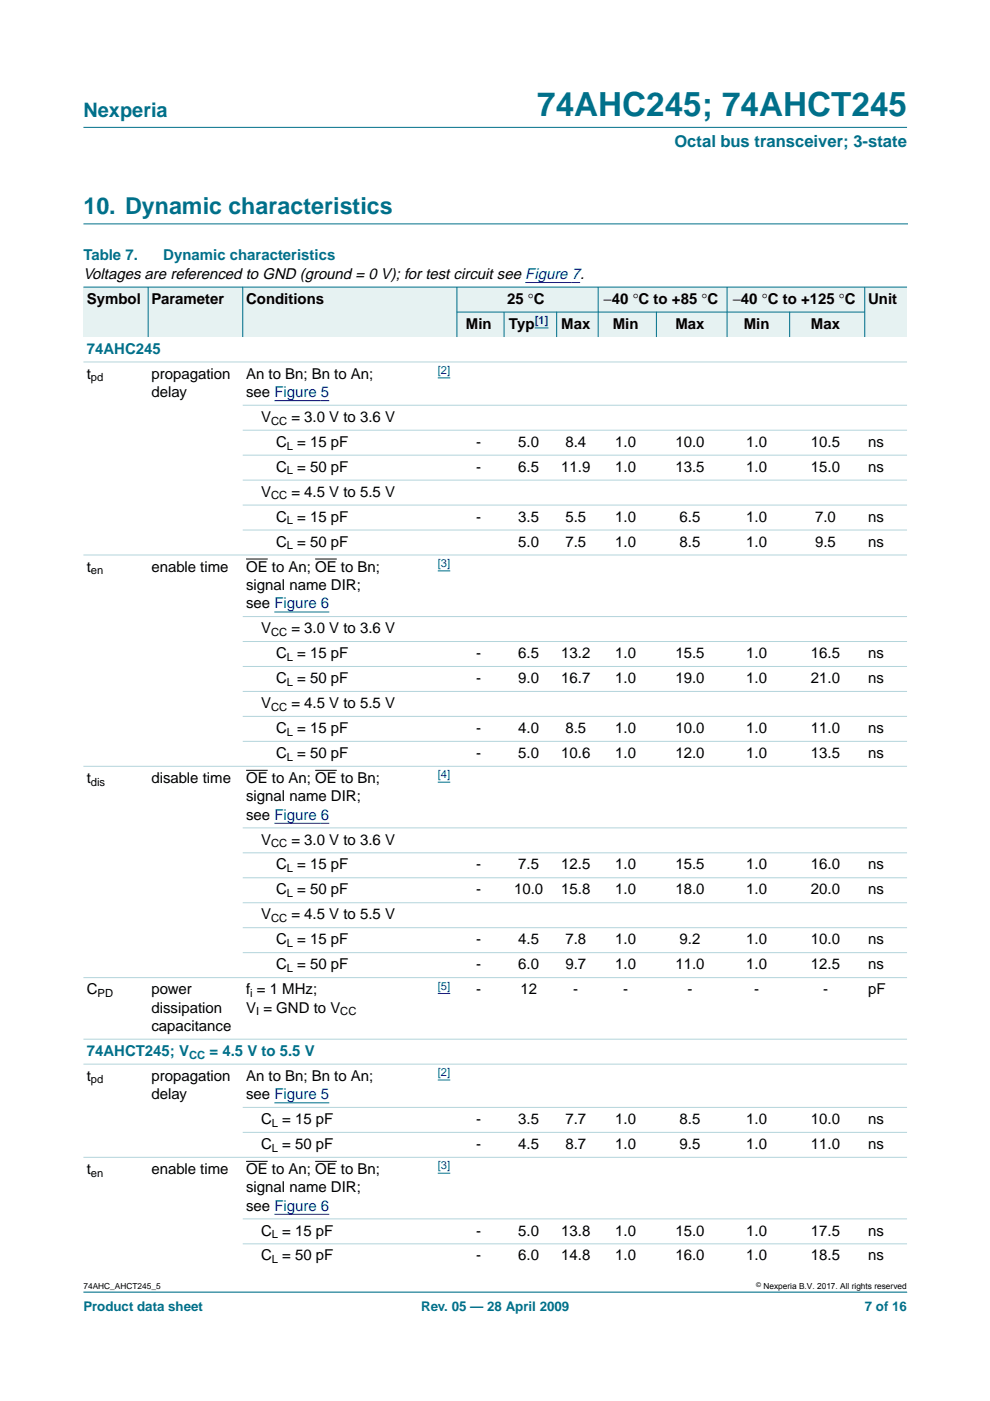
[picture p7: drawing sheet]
<svg xmlns="http://www.w3.org/2000/svg" width="210mm" height="297mm" viewBox="0 0 210 297" stroke-linecap="round" stroke-linejoin="round" font-family="sans-serif">
<defs><g id="words">
<text font-size="7.1" fill="#00708a" x="113.9" y="24.7">74AHC245; 74AHCT245</text>
<text font-size="4.9" fill="#00708a" x="17.7" y="45.5">10. Dynamic characteristics</text>
<text font-size="4.2" fill="#00708a" x="17.7" y="24.9">Nexperia</text>
<text font-size="3.5" fill="#00708a" x="143" y="31.1">Octal bus transceiver; 3-state</text>
<g font-size="3.2" fill="#00708a">
<text x="17.7" y="55.2">Table 7.</text>
<text x="34.6" y="55.2">Dynamic characteristics</text>
<text x="18.4" y="75">74AHC245</text>
<text x="18.4" y="223.9">74AHCT245; V</text>
<text x="44.4" y="223.9">= 4.5 V to 5.5 V</text>
</g>
<g font-size="3.2">
<text x="17.7" y="59.1">Voltages are referenced to GND (ground = 0 V); for test circuit see Figure 7.</text>
<text x="18.4" y="64.4">Symbol</text>
<text x="32.1" y="64.4">Parameter</text>
<text x="52.2" y="64.4">Conditions</text>
<text x="107.5" y="64.4">25 °C</text>
<text x="128" y="64.4">−40 °C to +85 °C</text>
<text x="155.4" y="64.4">−40 °C to +125 °C</text>
<text x="184.1" y="64.4">Unit</text>
<text x="98.8" y="69.7">Min</text>
<text x="107.9" y="69.7">Typ</text>
<text x="119" y="69.7">Max</text>
<text x="129.9" y="69.7">Min</text>
<text x="143.2" y="69.7">Max</text>
<text x="157.7" y="69.7">Min</text>
<text x="171.9" y="69.7">Max</text>
<text x="18.4" y="80.3">t</text>
<text x="32.1" y="80.3">propagation</text>
<text x="52.2" y="80.3">An to Bn; Bn to An;</text>
<text x="32.1" y="84.2">delay</text>
<text x="52.2" y="84.2">see Figure 5</text>
<text x="55.3" y="89.4">V</text>
<text x="61.8" y="89.4">= 3.0 V to 3.6 V</text>
<text x="58.5" y="94.7">C = 15 pF</text>
<text x="101" y="94.7">-</text>
<text x="109.9" y="94.7">5.0</text>
<text x="119.9" y="94.7">8.4</text>
<text x="130.4" y="94.7">1.0</text>
<text x="143.2" y="94.7">10.0</text>
<text x="158.2" y="94.7">1.0</text>
<text x="171.9" y="94.7">10.5</text>
<text x="184.1" y="94.7">ns</text>
<text x="58.5" y="100">C = 50 pF</text>
<text x="101" y="100">-</text>
<text x="109.9" y="100">6.5</text>
<text x="119" y="100">11.9</text>
<text x="130.4" y="100">1.0</text>
<text x="143.2" y="100">13.5</text>
<text x="158.2" y="100">1.0</text>
<text x="171.9" y="100">15.0</text>
<text x="184.1" y="100">ns</text>
<text x="55.3" y="105.3">V</text>
<text x="61.8" y="105.3">= 4.5 V to 5.5 V</text>
<text x="58.5" y="110.6">C = 15 pF</text>
<text x="101" y="110.6">-</text>
<text x="109.9" y="110.6">3.5</text>
<text x="119.9" y="110.6">5.5</text>
<text x="130.4" y="110.6">1.0</text>
<text x="144.1" y="110.6">6.5</text>
<text x="158.2" y="110.6">1.0</text>
<text x="172.8" y="110.6">7.0</text>
<text x="184.1" y="110.6">ns</text>
<text x="58.5" y="115.9">C = 50 pF</text>
<text x="109.9" y="115.9">5.0</text>
<text x="119.9" y="115.9">7.5</text>
<text x="130.4" y="115.9">1.0</text>
<text x="144.1" y="115.9">8.5</text>
<text x="158.2" y="115.9">1.0</text>
<text x="172.8" y="115.9">9.5</text>
<text x="184.1" y="115.9">ns</text>
<text x="18.4" y="121.2">t</text>
<text x="32.1" y="121.2">enable time</text>
<text x="52.2" y="121.2">OE to An; OE to Bn;</text>
<text x="52.2" y="125.1">signal name DIR;</text>
<text x="52.2" y="129">see Figure 6</text>
<text x="55.3" y="134.2">V</text>
<text x="61.8" y="134.2">= 3.0 V to 3.6 V</text>
<text x="58.5" y="139.5">C = 15 pF</text>
<text x="101" y="139.5">-</text>
<text x="109.9" y="139.5">6.5</text>
<text x="119" y="139.5">13.2</text>
<text x="130.4" y="139.5">1.0</text>
<text x="143.2" y="139.5">15.5</text>
<text x="158.2" y="139.5">1.0</text>
<text x="171.9" y="139.5">16.5</text>
<text x="184.1" y="139.5">ns</text>
<text x="58.5" y="144.8">C = 50 pF</text>
<text x="101" y="144.8">-</text>
<text x="109.9" y="144.8">9.0</text>
<text x="119" y="144.8">16.7</text>
<text x="130.4" y="144.8">1.0</text>
<text x="143.2" y="144.8">19.0</text>
<text x="158.2" y="144.8">1.0</text>
<text x="171.9" y="144.8">21.0</text>
<text x="184.1" y="144.8">ns</text>
<text x="55.3" y="150.1">V</text>
<text x="58.5" y="155.4">C = 15 pF</text>
<text x="61.8" y="150.1">= 4.5 V to 5.5 V</text>
<text x="101" y="155.4">-</text>
<text x="109.9" y="155.4">4.0</text>
<text x="119.9" y="155.4">8.5</text>
<text x="130.4" y="155.4">1.0</text>
<text x="143.2" y="155.4">10.0</text>
<text x="158.2" y="155.4">1.0</text>
<text x="171.9" y="155.4">11.0</text>
<text x="184.1" y="155.4">ns</text>
<text x="58.5" y="160.7">C = 50 pF</text>
<text x="101" y="160.7">-</text>
<text x="109.9" y="160.7">5.0</text>
<text x="119" y="160.7">10.6</text>
<text x="130.4" y="160.7">1.0</text>
<text x="143.2" y="160.7">12.0</text>
<text x="158.2" y="160.7">1.0</text>
<text x="171.9" y="160.7">13.5</text>
<text x="184.1" y="160.7">ns</text>
<text x="18.4" y="166">t</text>
<text x="32.1" y="166">disable time</text>
<text x="52.2" y="166">OE to An; OE to Bn;</text>
<text x="52.2" y="169.9">signal name DIR;</text>
<text x="52.2" y="173.8">see Figure 6</text>
<text x="55.3" y="179.1">V</text>
<text x="61.8" y="179.1">= 3.0 V to 3.6 V</text>
<text x="58.5" y="184.3">C = 15 pF</text>
<text x="101" y="184.3">-</text>
<text x="109.9" y="184.3">7.5</text>
<text x="119" y="184.3">12.5</text>
<text x="130.4" y="184.3">1.0</text>
<text x="143.2" y="184.3">15.5</text>
<text x="158.2" y="184.3">1.0</text>
<text x="171.9" y="184.3">16.0</text>
<text x="184.1" y="184.3">ns</text>
<text x="58.5" y="189.6">C = 50 pF</text>
<text x="101" y="189.6">-</text>
<text x="109" y="189.6">10.0</text>
<text x="119" y="189.6">15.8</text>
<text x="130.4" y="189.6">1.0</text>
<text x="143.2" y="189.6">18.0</text>
<text x="158.2" y="189.6">1.0</text>
<text x="171.9" y="189.6">20.0</text>
<text x="184.1" y="189.6">ns</text>
<text x="55.3" y="194.9">V</text>
<text x="61.8" y="194.9">= 4.5 V to 5.5 V</text>
<text x="58.5" y="200.2">C = 15 pF</text>
<text x="101" y="200.2">-</text>
<text x="109.9" y="200.2">4.5</text>
<text x="119.9" y="200.2">7.8</text>
<text x="130.4" y="200.2">1.0</text>
<text x="144.1" y="200.2">9.2</text>
<text x="158.2" y="200.2">1.0</text>
<text x="171.9" y="200.2">10.0</text>
<text x="184.1" y="200.2">ns</text>
<text x="58.5" y="205.5">C = 50 pF</text>
<text x="101" y="205.5">-</text>
<text x="109.9" y="205.5">6.0</text>
<text x="119.9" y="205.5">9.7</text>
<text x="130.4" y="205.5">1.0</text>
<text x="143.2" y="205.5">11.0</text>
<text x="158.2" y="205.5">1.0</text>
<text x="171.9" y="205.5">12.5</text>
<text x="184.1" y="205.5">ns</text>
<text x="18.4" y="210.8">C</text>
<text x="32.1" y="210.8">power</text>
<text x="32.1" y="214.7">dissipation</text>
<text x="52.2" y="210.8">f = 1 MHz;</text>
<text x="52.2" y="214.7">V = GND to V</text>
<text x="101" y="210.8">-</text>
<text x="110.3" y="210.8">12</text>
<text x="121.5" y="210.8">-</text>
<text x="132.1" y="210.8">-</text>
<text x="145.8" y="210.8">-</text>
<text x="159.9" y="210.8">-</text>
<text x="174.5" y="210.8">-</text>
<text x="184.1" y="210.8">pF</text>
<text x="32.1" y="218.6">capacitance</text>
<text x="18.4" y="229.1">t</text>
<text x="32.1" y="229.1">propagation</text>
<text x="32.1" y="233">delay</text>
<text x="52.2" y="229.1">An to Bn; Bn to An;</text>
<text x="52.2" y="233">see Figure 5</text>
<text x="55.3" y="238.3">C = 15 pF</text>
<text x="101" y="238.3">-</text>
<text x="109.9" y="238.3">3.5</text>
<text x="119.9" y="238.3">7.7</text>
<text x="130.4" y="238.3">1.0</text>
<text x="144.1" y="238.3">8.5</text>
<text x="158.2" y="238.3">1.0</text>
<text x="171.9" y="238.3">10.0</text>
<text x="184.1" y="238.3">ns</text>
<text x="55.3" y="243.6">C = 50 pF</text>
<text x="101" y="243.6">-</text>
<text x="109.9" y="243.6">4.5</text>
<text x="119.9" y="243.6">8.7</text>
<text x="130.4" y="243.6">1.0</text>
<text x="144.1" y="243.6">9.5</text>
<text x="158.2" y="243.6">1.0</text>
<text x="171.9" y="243.6">11.0</text>
<text x="184.1" y="243.6">ns</text>
<text x="18.4" y="248.9">t</text>
<text x="32.1" y="248.9">enable time</text>
<text x="52.2" y="248.9">OE to An; OE to Bn;</text>
<text x="52.2" y="252.8">signal name DIR;</text>
<text x="52.2" y="256.7">see Figure 6</text>
<text x="55.3" y="262">C = 15 pF</text>
<text x="101" y="262">-</text>
<text x="109.9" y="262">5.0</text>
<text x="119" y="262">13.8</text>
<text x="130.4" y="262">1.0</text>
<text x="143.2" y="262">15.0</text>
<text x="158.2" y="262">1.0</text>
<text x="171.9" y="262">17.5</text>
<text x="184.1" y="262">ns</text>
<text x="55.3" y="267.2">C = 50 pF</text>
<text x="101" y="267.2">-</text>
<text x="109.9" y="267.2">6.0</text>
<text x="119" y="267.2">14.8</text>
<text x="130.4" y="267.2">1.0</text>
<text x="143.2" y="267.2">16.0</text>
<text x="158.2" y="267.2">1.0</text>
<text x="171.9" y="267.2">18.5</text>
<text x="184.1" y="267.2">ns</text>
</g>
<g font-size="2.8" fill="#00708a">
<text x="17.7" y="278">Product data sheet</text>
<text x="89.3" y="278">Rev. 05 — 28 April 2009</text>
<text x="183.4" y="278">7 of 16</text>
</g>
<g font-size="2.4" fill="#00f">
<text x="113.4" y="68.7">[1]</text>
<text x="92.8" y="79.3">[2]</text>
<text x="92.8" y="120.2">[3]</text>
<text x="92.8" y="165">[4]</text>
<text x="92.8" y="209.8">[5]</text>
<text x="92.8" y="228.2">[2]</text>
<text x="92.8" y="247.9">[3]</text>
</g>
<g font-size="2.4">
<text x="19.3" y="80.8">pd</text>
<text x="57.5" y="90">CC</text>
<text x="60.8" y="95.3">L</text>
<text x="60.8" y="100.6">L</text>
<text x="57.5" y="105.9">CC</text>
<text x="60.8" y="111.2">L</text>
<text x="60.8" y="116.5">L</text>
<text x="19.3" y="121.8">en</text>
<text x="57.5" y="134.8">CC</text>
<text x="60.8" y="140.1">L</text>
<text x="60.8" y="145.4">L</text>
<text x="57.5" y="150.7">CC</text>
<text x="60.8" y="156">L</text>
<text x="60.8" y="161.3">L</text>
<text x="19.3" y="166.6">dis</text>
<text x="57.5" y="179.6">CC</text>
<text x="60.8" y="184.9">L</text>
<text x="60.8" y="190.2">L</text>
<text x="57.5" y="195.5">CC</text>
<text x="60.8" y="200.8">L</text>
<text x="60.8" y="206.1">L</text>
<text x="20.7" y="211.4">PD</text>
<text x="53.1" y="211.4">i</text>
<text x="54.3" y="215.3">I</text>
<text x="72.2" y="215.3">CC</text>
<text x="19.3" y="229.7">pd</text>
<text x="57.6" y="238.9">L</text>
<text x="57.6" y="244.2">L</text>
<text x="19.3" y="249.5">en</text>
<text x="57.6" y="262.5">L</text>
<text x="57.6" y="267.8">L</text>
</g>
<text font-size="2.4" fill="#00708a" x="40.1" y="224.4">CC</text>
<g font-size="1.8">
<text x="17.7" y="273.4">74AHC_AHCT245_5</text>
<text x="161.9" y="273.4">Nexperia B.V. 2017. All rights reserved</text>
</g>
<text font-size="1.4" x="160.4" y="272.9">©</text>
</g></defs>
<path d="M17.7 47.5h174.7M192.3 273.9h-174.6" fill="none" stroke="#00708a" stroke-width=".21"/>
<path d="M17.7 27h174.6z" fill="#00708a" stroke="#00708a" stroke-width=".21"/>
<path d="M111.4 59.9h11.6" fill="none" stroke="#00f" stroke-width=".21"/>
<g fill="#e6f2f2">
<path d="M17.7 60.9h13.7v10.6h-13.7z" fill-rule="evenodd"/>
<path d="M31.4 60.9h20.1v10.6h-20.1z" fill-rule="evenodd"/>
<path d="M51.5 60.9h45.4v10.6h-45.4z" fill-rule="evenodd"/>
<path d="M96.9 60.9h29.9v5.3h-29.9z" fill-rule="evenodd"/>
<path d="M126.8 60.9h27.4v5.3h-27.4z" fill-rule="evenodd"/>
<path d="M154.2 60.9h29.1v5.3h-29.1z" fill-rule="evenodd"/>
<path d="M183.3 60.9h9v10.6h-9z" fill-rule="evenodd"/>
<path d="M96.9 66.2h10v5.3h-10z" fill-rule="evenodd"/>
<path d="M106.9 66.2h11.1v5.3h-11.1z" fill-rule="evenodd"/>
</g>
<path d="M113.4 69.5h2.9z" fill="#00f" stroke="#00f" stroke-width=".21"/>
<g fill="#e6f2f2">
<path d="M118 66.2h8.8v5.3h-8.8z" fill-rule="evenodd"/>
<path d="M126.8 66.2h12.4v5.3h-12.4z" fill-rule="evenodd"/>
<path d="M139.2 66.2h15v5.3h-15z" fill-rule="evenodd"/>
<path d="M154.2 66.2h13.2v5.3h-13.2z" fill-rule="evenodd"/>
<path d="M167.4 66.2h15.9v5.3h-15.9z" fill-rule="evenodd"/>
</g>
<path d="M58.2 84.9h11.6M92.8 80.1h2.7M58.2 129.8h11.6M92.8 121h2.7M58.2 174.6h11.6M92.8 165.8h2.7M92.8 210.6h2.7M58.2 233.8h11.6M92.8 229h2.7M58.2 257.5h11.6M92.8 248.7h2.7" fill="none" stroke="#00f" stroke-width=".21"/>
<path d="M52.2 118.5h4.6M66.8 118.5h4.6M52.2 163.3h4.6M66.8 163.3h4.6M52.2 246.2h4.6M66.8 246.2h4.6" fill="none" stroke="#000" stroke-width=".21"/>
<g fill="#00708a" stroke="#00708a" stroke-width=".21">
<path d="M31.4 60.8v10.7z"/>
<path d="M51.5 60.8v10.7z"/>
<path d="M96.9 60.8v10.7z"/>
<path d="M106.9 66.1v5.4z"/>
<path d="M118 66.1v5.4z"/>
<path d="M126.8 60.8v10.7z"/>
<path d="M139.2 66.1v5.4z"/>
<path d="M154.2 60.8v10.7z"/>
<path d="M167.4 66.1v5.4z"/>
<path d="M183.3 60.8v10.7z"/>
<path d="M17.7 60.9h174.6z"/>
<path d="M96.8 66.2h86.6z"/>
</g>
<g fill="#b3d4db" stroke="#b3d4db" stroke-width=".21">
<path d="M17.7 76.7h174.6z"/>
<path d="M51.5 85.9h140.8z"/>
<path d="M51.5 91.2h140.8z"/>
<path d="M51.5 96.5h140.8z"/>
<path d="M51.5 101.8h140.8z"/>
<path d="M51.5 107.1h140.8z"/>
<path d="M51.5 112.4h140.8z"/>
<path d="M17.7 117.7h174.6z"/>
<path d="M51.5 130.7h140.8z"/>
<path d="M51.5 136h140.8z"/>
<path d="M51.5 141.3h140.8z"/>
<path d="M51.5 146.6h140.8z"/>
<path d="M51.5 151.9h140.8z"/>
<path d="M51.5 157.2h140.8z"/>
<path d="M17.7 162.5h174.6z"/>
<path d="M51.5 175.5h140.8z"/>
<path d="M51.5 180.8h140.8z"/>
<path d="M51.5 186.1h140.8z"/>
<path d="M51.5 191.4h140.8z"/>
<path d="M51.5 196.7h140.8z"/>
<path d="M51.5 202h140.8z"/>
<path d="M17.7 207.3h174.6z"/>
<path d="M17.7 220.3h174.6z"/>
<path d="M17.7 225.6h174.6z"/>
<path d="M51.5 234.8h140.8z"/>
<path d="M51.5 240.1h140.8z"/>
<path d="M17.7 245.4h174.6z"/>
<path d="M51.5 258.4h140.8z"/>
<path d="M51.5 263.7h140.8z"/>
</g>
<use href="#words"/>
</svg>
